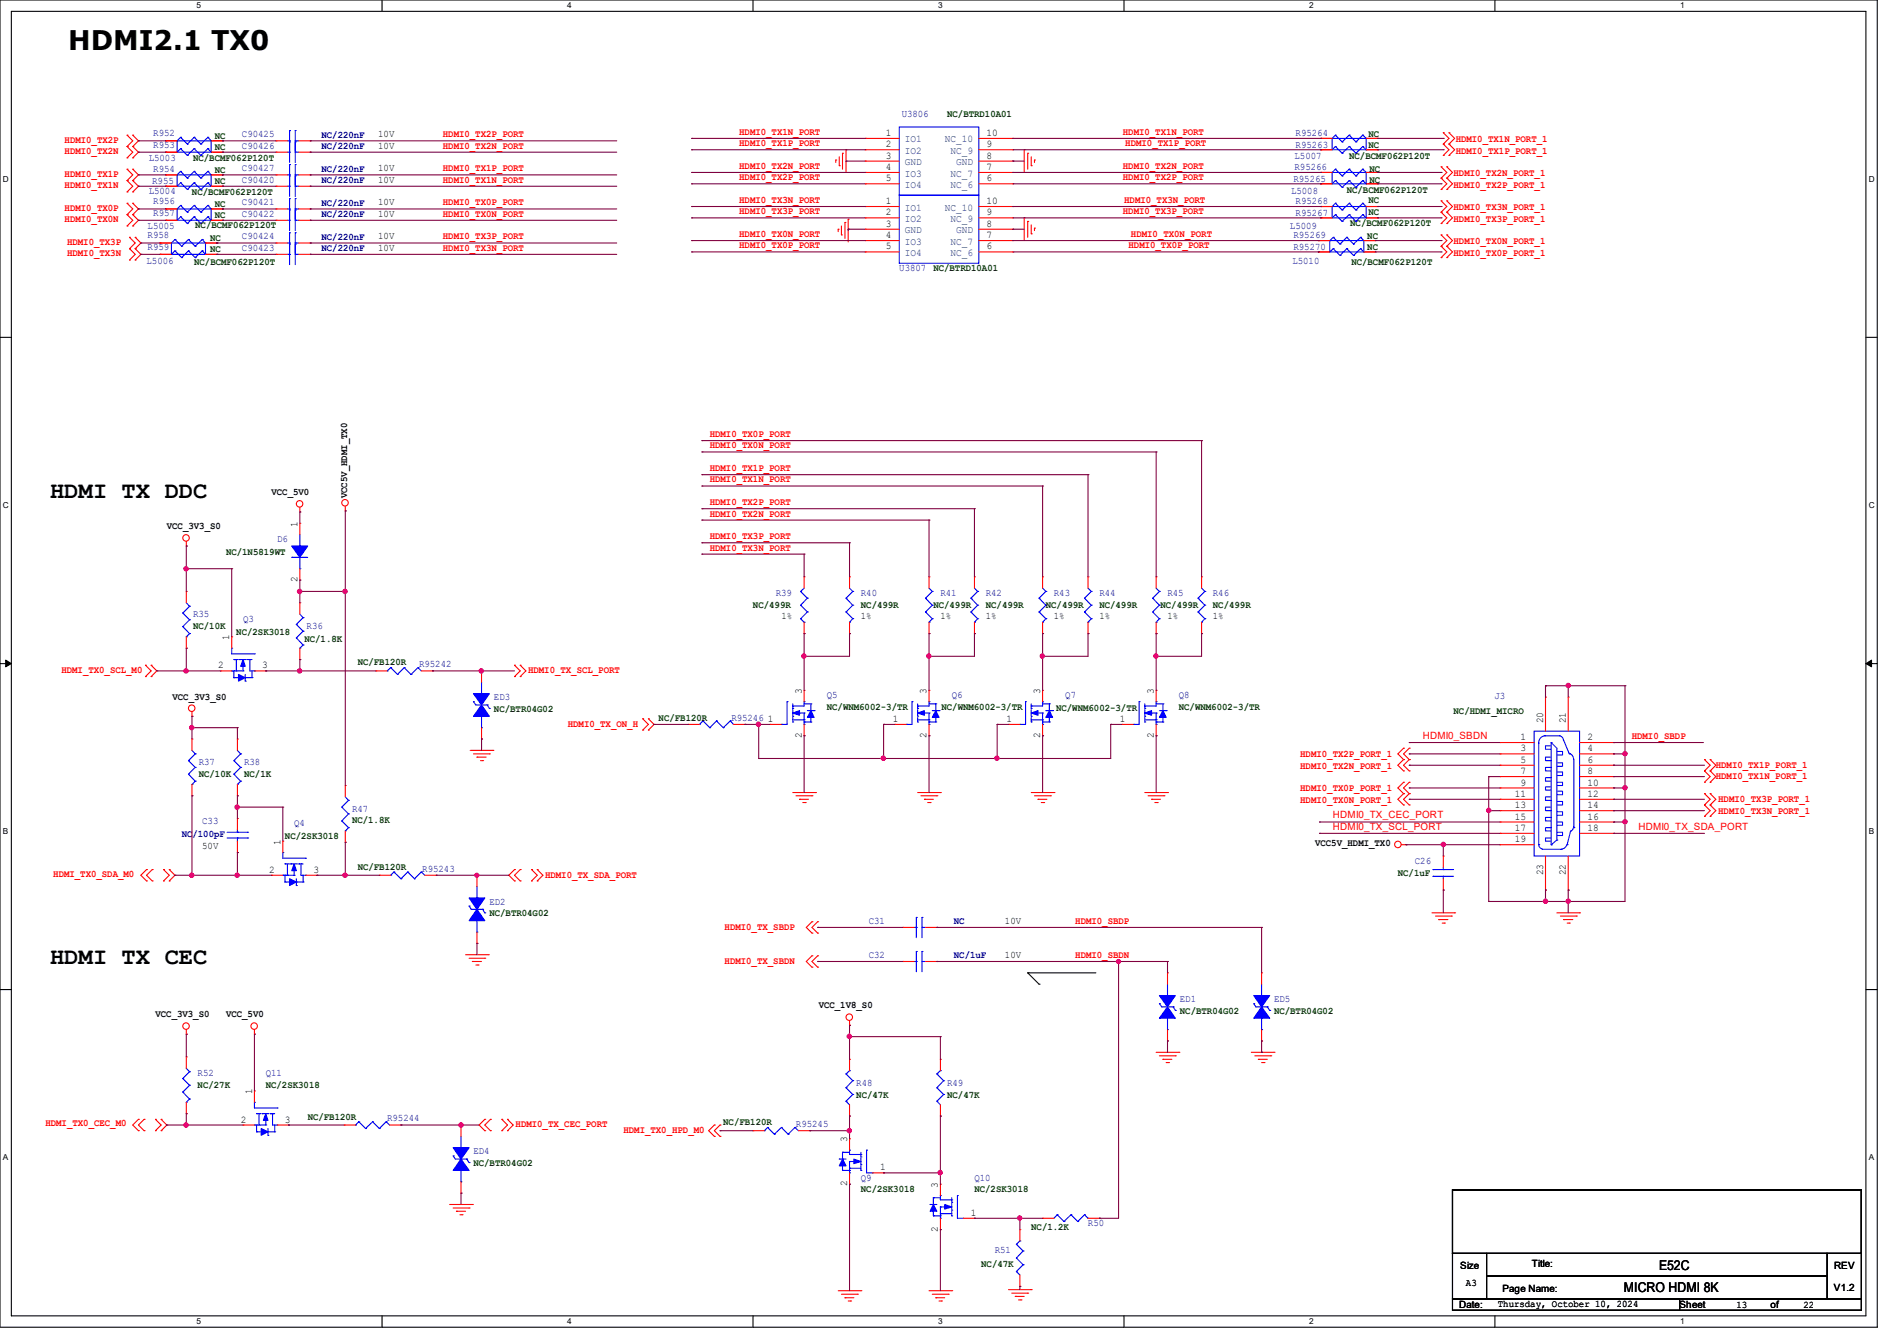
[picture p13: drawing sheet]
<svg xmlns="http://www.w3.org/2000/svg" width="297mm" height="210mm" viewBox="0 0 297 210" stroke-linecap="round" stroke-linejoin="round" font-family="sans-serif">
<defs><g id="words">
<text font-size="4.2" x="10.7" y="7.8">HDMI2.1 TX0</text>
<g font-size="3.7">
<text x="7.8" y="78">HDMI TX DDC</text>
<text x="7.8" y="150.9">HDMI TX CEC</text>
</g>
<g font-size="2.1">
<text x="254.3" y="202.3">MICRO HDMI 8K</text>
<text x="259.8" y="199">E52C</text>
</g>
<g font-size="1.6" fill="#f00">
<text x="10.1" y="22.4">HDMI0_TX2P</text>
<text x="69.3" y="21.5">HDMI0_TX2P_PORT</text>
<text x="69.3" y="23.3">HDMI0_TX2N_PORT</text>
<text x="115.7" y="21.1">HDMI0_TX1N_PORT</text>
<text x="115.7" y="22.9">HDMI0_TX1P_PORT</text>
<text x="175.8" y="21.1">HDMI0_TX1N_PORT</text>
<text x="176.2" y="22.9">HDMI0_TX1P_PORT</text>
<text x="227.9" y="22.3">HDMI0_TX1N_PORT_1</text>
<text x="10.1" y="24">HDMI0_TX2N</text>
<text x="10.1" y="27.8">HDMI0_TX1P</text>
<text x="10.1" y="29.4">HDMI0_TX1N</text>
<text x="69.3" y="26.8">HDMI0_TX1P_PORT</text>
<text x="69.3" y="28.6">HDMI0_TX1N_PORT</text>
<text x="115.7" y="28.2">HDMI0_TX2P_PORT</text>
<text x="115.7" y="26.5">HDMI0_TX2N_PORT</text>
<text x="175.8" y="28.2">HDMI0_TX2P_PORT</text>
<text x="175.8" y="26.5">HDMI0_TX2N_PORT</text>
<text x="227.6" y="27.6">HDMI0_TX2N_PORT_1</text>
<text x="227.6" y="29.4">HDMI0_TX2P_PORT_1</text>
<text x="227.9" y="24">HDMI0_TX1P_PORT_1</text>
<text x="10.1" y="33.1">HDMI0_TX0P</text>
<text x="10.1" y="34.7">HDMI0_TX0N</text>
<text x="69.3" y="34">HDMI0_TX0N_PORT</text>
<text x="69.3" y="32.2">HDMI0_TX0P_PORT</text>
<text x="115.7" y="33.6">HDMI0_TX3P_PORT</text>
<text x="115.7" y="31.8">HDMI0_TX3N_PORT</text>
<text x="175.8" y="33.6">HDMI0_TX3P_PORT</text>
<text x="176" y="31.8">HDMI0_TX3N_PORT</text>
<text x="227.6" y="32.9">HDMI0_TX3N_PORT_1</text>
<text x="227.6" y="34.7">HDMI0_TX3P_PORT_1</text>
<text x="10.5" y="38.4">HDMI0_TX3P</text>
<text x="10.5" y="40">HDMI0_TX3N</text>
<text x="69.3" y="37.5">HDMI0_TX3P_PORT</text>
<text x="69.3" y="39.3">HDMI0_TX3N_PORT</text>
<text x="115.7" y="38.9">HDMI0_TX0P_PORT</text>
<text x="115.7" y="37.1">HDMI0_TX0N_PORT</text>
<text x="176.7" y="38.9">HDMI0_TX0P_PORT</text>
<text x="177.1" y="37.1">HDMI0_TX0N_PORT</text>
<text x="227.6" y="38.3">HDMI0_TX0N_PORT_1</text>
<text x="227.6" y="40">HDMI0_TX0P_PORT_1</text>
<text x="111.1" y="68.5">HDMI0_TX0P_PORT</text>
<text x="111.1" y="70.2">HDMI0_TX0N_PORT</text>
<text x="111.1" y="73.8">HDMI0_TX1P_PORT</text>
<text x="111.1" y="75.6">HDMI0_TX1N_PORT</text>
<text x="111.1" y="79.1">HDMI0_TX2P_PORT</text>
<text x="111.1" y="80.9">HDMI0_TX2N_PORT</text>
<text x="111.1" y="84.5">HDMI0_TX3P_PORT</text>
<text x="111.1" y="86.2">HDMI0_TX3N_PORT</text>
<text x="9.6" y="105.4">HDMI_TX0_SCL_M0</text>
<text x="82.7" y="105.4">HDMI0_TX_SCL_PORT</text>
<text x="88.9" y="113.8">HDMI0_TX_ON_H</text>
<text x="203.6" y="118.6">HDMI0_TX2P_PORT_1</text>
<text x="222.8" y="115.7">HDMI0_SBDN</text>
<text x="255.5" y="115.7">HDMI0_SBDP</text>
<text x="203.6" y="120.4">HDMI0_TX2N_PORT_1</text>
<text x="203.6" y="123.9">HDMI0_TX0P_PORT_1</text>
<text x="203.6" y="125.7">HDMI0_TX0N_PORT_1</text>
<text x="268.6" y="122">HDMI0_TX1N_PORT_1</text>
<text x="268.6" y="120.2">HDMI0_TX1P_PORT_1</text>
<text x="269" y="125.6">HDMI0_TX3P_PORT_1</text>
<text x="208.7" y="128.2">HDMI0_TX_CEC_PORT</text>
<text x="208.7" y="130">HDMI0_TX_SCL_PORT</text>
<text x="256.5" y="130">HDMI0_TX_SDA_PORT</text>
<text x="269" y="127.5">HDMI0_TX3N_PORT_1</text>
<text x="8.3" y="137.3">HDMI_TX0_SDA_M0</text>
<text x="85.3" y="137.5">HDMI0_TX_SDA_PORT</text>
<text x="113.5" y="145.6">HDMI0_TX_SBDP</text>
<text x="168.4" y="144.7">HDMI0_SBDP</text>
<text x="113.5" y="151">HDMI0_TX_SBDN</text>
<text x="168.4" y="150">HDMI0_SBDN</text>
<text x="7.1" y="176.4">HDMI_TX0_CEC_M0</text>
<text x="80.7" y="176.6">HDMI0_TX_CEC_PORT</text>
<text x="97.6" y="177.5">HDMI_TX0_HPD_M0</text>
</g>
<g font-size="1.6" fill="#00007f">
<text x="24" y="23.1">R953</text>
<text x="24" y="21.3">R952</text>
<text x="37.9" y="21.5">C90425</text>
<text x="37.9" y="23.3">C90426</text>
<text x="50.3" y="21.5">NC/220nF</text>
<text x="50.3" y="23.3">NC/220nF</text>
<text x="141.2" y="18.3">U3806</text>
<text x="202.9" y="23.1">R95263</text>
<text x="202.9" y="21.3">R95264</text>
<text x="23.3" y="25.2">L5003</text>
<text x="23.8" y="28.8">R955</text>
<text x="24" y="27">R954</text>
<text x="37.9" y="28.6">C90420</text>
<text x="37.9" y="26.8">C90427</text>
<text x="50.3" y="28.7">NC/220nF</text>
<text x="50.3" y="26.9">NC/220nF</text>
<text x="202.5" y="28.4">R95265</text>
<text x="202.7" y="26.7">R95266</text>
<text x="202.7" y="24.9">L5007</text>
<text x="23.1" y="35.9">L5005</text>
<text x="23.3" y="30.4">L5004</text>
<text x="24" y="33.8">R957</text>
<text x="24" y="32">R956</text>
<text x="37.9" y="32.2">C90421</text>
<text x="37.9" y="34">C90422</text>
<text x="50.3" y="32.2">NC/220nF</text>
<text x="50.3" y="34">NC/220nF</text>
<text x="202" y="35.9">L5009</text>
<text x="202.1" y="30.4">L5008</text>
<text x="202.9" y="33.8">R95267</text>
<text x="202.9" y="32">R95268</text>
<text x="22.9" y="41.4">L5006</text>
<text x="23.1" y="37.3">R958</text>
<text x="23.1" y="39.1">R959</text>
<text x="37.9" y="37.5">C90424</text>
<text x="37.9" y="39.3">C90423</text>
<text x="50.3" y="37.5">NC/220nF</text>
<text x="50.3" y="39.3">NC/220nF</text>
<text x="202.3" y="41.4">L5010</text>
<text x="202.5" y="37.3">R95269</text>
<text x="202.5" y="39.1">R95270</text>
<text x="140.8" y="42.5">U3807</text>
<text x="43.4" y="85">D6</text>
<text x="121.5" y="93.3">R39</text>
<text x="134.8" y="93.3">R40</text>
<text x="147.2" y="93.3">R41</text>
<text x="154.3" y="93.3">R42</text>
<text x="165" y="93.3">R43</text>
<text x="172.1" y="93.3">R44</text>
<text x="182.8" y="93.3">R45</text>
<text x="189.9" y="93.3">R46</text>
<text x="30.2" y="96.7">R35</text>
<text x="38.1" y="97.4">Q3</text>
<text x="48" y="98.5">R36</text>
<text x="65.6" y="104.5">R95242</text>
<text x="77.3" y="109.7">ED3</text>
<text x="114.5" y="112.9">R95246</text>
<text x="129.5" y="109.3">Q5</text>
<text x="149" y="109.3">Q6</text>
<text x="166.8" y="109.3">Q7</text>
<text x="184.6" y="109.3">Q8</text>
<text x="234" y="109.5">J3</text>
<text x="31.1" y="119.8">R37</text>
<text x="38.2" y="119.8">R38</text>
<text x="28.4" y="131.1">NC/100pF</text>
<text x="31.7" y="129.1">C33</text>
<text x="46.1" y="129.4">Q4</text>
<text x="55.1" y="127.1">R47</text>
<text x="66.1" y="136.5">R95243</text>
<text x="221.5" y="135.3">C26</text>
<text x="76.6" y="141.7">ED2</text>
<text x="136" y="144.7">C31</text>
<text x="149.3" y="144.7">NC</text>
<text x="136" y="150">C32</text>
<text x="149.3" y="150.1">NC/1uF</text>
<text x="184.7" y="157">ED1</text>
<text x="199.5" y="157">ED5</text>
<text x="30.9" y="168.5">R52</text>
<text x="41.6" y="168.5">Q11</text>
<text x="134.1" y="170.1">R48</text>
<text x="148.3" y="170.1">R49</text>
<text x="60.6" y="175.6">R95244</text>
<text x="124.6" y="176.5">R95245</text>
<text x="74.1" y="180.8">ED4</text>
<text x="134.8" y="184.9">Q9</text>
<text x="152.6" y="184.9">Q10</text>
<text x="155.7" y="196.3">R51</text>
<text x="170.3" y="192">R50</text>
</g>
<g font-size="1.6" fill="#003f00">
<text x="33.6" y="23.5">NC</text>
<text x="33.6" y="21.7">NC</text>
<text x="148.3" y="18.3">NC/BTRD10A01</text>
<text x="214.2" y="23.2">NC</text>
<text x="214.2" y="21.4">NC</text>
<text x="30.2" y="25.3">NC/BCMF062P120T</text>
<text x="33.6" y="28.8">NC</text>
<text x="33.6" y="27.1">NC</text>
<text x="211.2" y="24.9">NC/BCMF062P120T</text>
<text x="214.4" y="28.7">NC</text>
<text x="214.4" y="26.9">NC</text>
<text x="30.1" y="30.6">NC/BCMF062P120T</text>
<text x="30.6" y="35.8">NC/BCMF062P120T</text>
<text x="33.6" y="34.2">NC</text>
<text x="33.6" y="32.4">NC</text>
<text x="210.9" y="30.3">NC/BCMF062P120T</text>
<text x="211.4" y="35.4">NC/BCMF062P120T</text>
<text x="214.2" y="33.6">NC</text>
<text x="214.2" y="31.8">NC</text>
<text x="30.4" y="41.4">NC/BCMF062P120T</text>
<text x="32.9" y="37.7">NC</text>
<text x="32.9" y="39.5">NC</text>
<text x="211.6" y="41.4">NC/BCMF062P120T</text>
<text x="214.1" y="37.4">NC</text>
<text x="214.1" y="39.2">NC</text>
<text x="146.1" y="42.5">NC/BTRD10A01</text>
<text x="35.4" y="87">NC/1N5819WT</text>
<text x="117.9" y="95.2">NC/499R</text>
<text x="134.8" y="95.2">NC/499R</text>
<text x="146.1" y="95.2">NC/499R</text>
<text x="154.3" y="95.2">NC/499R</text>
<text x="163.7" y="95.2">NC/499R</text>
<text x="172.1" y="95.2">NC/499R</text>
<text x="181.7" y="95.2">NC/499R</text>
<text x="189.9" y="95.2">NC/499R</text>
<text x="30.2" y="98.5">NC/10K</text>
<text x="37" y="99.4">NC/2SK3018</text>
<text x="47.7" y="100.5">NC/1.8K</text>
<text x="56" y="104.2">NC/FB120R</text>
<text x="77.3" y="111.5">NC/BTR04G02</text>
<text x="103.1" y="112.9">NC/FB120R</text>
<text x="129.5" y="111.2">NC/WNM6002-3/TR</text>
<text x="147.4" y="111.2">NC/WNM6002-3/TR</text>
<text x="165.4" y="111.3">NC/WNM6002-3/TR</text>
<text x="184.6" y="111.2">NC/WNM6002-3/TR</text>
<text x="227.6" y="111.8">NC/HDMI_MICRO</text>
<text x="31.1" y="121.6">NC/10K</text>
<text x="38.2" y="121.6">NC/1K</text>
<text x="44.6" y="131.4">NC/2SK3018</text>
<text x="55.1" y="128.9">NC/1.8K</text>
<text x="56" y="136.2">NC/FB120R</text>
<text x="218.9" y="137.1">NC/1uF</text>
<text x="76.6" y="143.5">NC/BTR04G02</text>
<text x="184.7" y="158.8">NC/BTR04G02</text>
<text x="199.5" y="158.8">NC/BTR04G02</text>
<text x="30.9" y="170.3">NC/27K</text>
<text x="41.6" y="170.3">NC/2SK3018</text>
<text x="134.1" y="172">NC/47K</text>
<text x="148.3" y="172">NC/47K</text>
<text x="48.2" y="175.3">NC/FB120R</text>
<text x="113.2" y="176.2">NC/FB120R</text>
<text x="74.1" y="182.6">NC/BTR04G02</text>
<text x="134.8" y="186.7">NC/2SK3018</text>
<text x="152.6" y="186.7">NC/2SK3018</text>
<text x="161.5" y="192.6">NC/1.2K</text>
<text x="153.6" y="198.5">NC/47K</text>
</g>
<g font-size="1.6">
<text x="59.2" y="21.5">10V</text>
<text x="59.2" y="23.3">10V</text>
<text x="138.7" y="21.3">1</text>
<text x="138.7" y="23.1">2</text>
<text x="154.5" y="21.3">10</text>
<text x="154.5" y="23.1">9</text>
<text x="59.2" y="28.6">10V</text>
<text x="59.2" y="26.8">10V</text>
<text x="138.7" y="26.6">4</text>
<text x="138.7" y="28.4">5</text>
<text x="138.7" y="24.9">3</text>
<text x="154.5" y="26.6">7</text>
<text x="154.5" y="28.4">6</text>
<text x="154.5" y="24.9">8</text>
<text x="59.2" y="32.2">10V</text>
<text x="59.2" y="34">10V</text>
<text x="138.7" y="32">1</text>
<text x="138.7" y="33.7">2</text>
<text x="138.7" y="35.5">3</text>
<text x="154.5" y="32">10</text>
<text x="154.5" y="33.7">9</text>
<text x="154.5" y="35.5">8</text>
<text x="59.2" y="37.5">10V</text>
<text x="59.2" y="39.3">10V</text>
<text x="138.7" y="37.3">4</text>
<text x="138.7" y="39.1">5</text>
<text x="154.5" y="37.3">7</text>
<text x="154.5" y="39.1">6</text>
<text x="42.5" y="77.6">VCC_5V0</text>
<text x="26.1" y="82.9">VCC_3V3_S0</text>
<text x="46.6" y="82.5" transform="rotate(-90 46.6 82.5)">1</text>
<text x="54.4" y="78.1" transform="rotate(-90 54.4 78.1)">VCC5V_HDMI_TX0</text>
<text x="46.6" y="91.2" transform="rotate(-90 46.6 91.2)">2</text>
<text x="35.9" y="100.3" transform="rotate(-90 35.9 100.3)">1</text>
<text x="122.3" y="96.9">1%</text>
<text x="134.8" y="96.9">1%</text>
<text x="147.2" y="96.9">1%</text>
<text x="154.3" y="96.9">1%</text>
<text x="165" y="96.9">1%</text>
<text x="172.1" y="96.9">1%</text>
<text x="182.8" y="96.9">1%</text>
<text x="189.9" y="96.9">1%</text>
<text x="34.2" y="104.7">2</text>
<text x="41.1" y="104.7">3</text>
<text x="27" y="109.6">VCC_3V3_S0</text>
<text x="120.2" y="113.1">1</text>
<text x="125.5" y="108.7" transform="rotate(-90 125.5 108.7)">3</text>
<text x="139.8" y="113.1">1</text>
<text x="145.1" y="108.7" transform="rotate(-90 145.1 108.7)">3</text>
<text x="157.6" y="113.1">1</text>
<text x="162.9" y="108.7" transform="rotate(-90 162.9 108.7)">3</text>
<text x="175.3" y="113.1">1</text>
<text x="180.6" y="108.7" transform="rotate(-90 180.6 108.7)">3</text>
<text x="241.6" y="113.3" transform="rotate(-90 241.6 113.3)">20</text>
<text x="245.2" y="113.3" transform="rotate(-90 245.2 113.3)">21</text>
<text x="125.5" y="115.6" transform="rotate(-90 125.5 115.6)">2</text>
<text x="145.1" y="115.6" transform="rotate(-90 145.1 115.6)">2</text>
<text x="162.9" y="115.6" transform="rotate(-90 162.9 115.6)">2</text>
<text x="180.6" y="115.6" transform="rotate(-90 180.6 115.6)">2</text>
<text x="238.1" y="115.9">1</text>
<text x="238.1" y="117.7">3</text>
<text x="238.1" y="119.5">5</text>
<text x="248.5" y="115.9">2</text>
<text x="248.5" y="117.7">4</text>
<text x="248.5" y="119.5">6</text>
<text x="237.2" y="124.8">11</text>
<text x="238.1" y="121.2">7</text>
<text x="238.1" y="123">9</text>
<text x="248.5" y="121.2">8</text>
<text x="248.5" y="123">10</text>
<text x="248.5" y="124.8">12</text>
<text x="237.2" y="126.6">13</text>
<text x="237.2" y="128.4">15</text>
<text x="237.2" y="130.1">17</text>
<text x="237.2" y="131.9">19</text>
<text x="248.5" y="126.6">14</text>
<text x="248.5" y="128.4">16</text>
<text x="248.5" y="130.1">18</text>
<text x="31.7" y="133">50V</text>
<text x="42.2" y="136.7">2</text>
<text x="43.9" y="132.3" transform="rotate(-90 43.9 132.3)">1</text>
<text x="49.1" y="136.7">3</text>
<text x="205.9" y="132.5">VCC5V_HDMI_TX0</text>
<text x="241.6" y="137.1" transform="rotate(-90 241.6 137.1)">23</text>
<text x="245.2" y="137.1" transform="rotate(-90 245.2 137.1)">22</text>
<text x="157.3" y="144.7">10V</text>
<text x="157.3" y="150">10V</text>
<text x="24.3" y="159.3">VCC_3V3_S0</text>
<text x="35.4" y="159.3">VCC_5V0</text>
<text x="128.2" y="157.9">VCC_1V8_S0</text>
<text x="39.5" y="171.4" transform="rotate(-90 39.5 171.4)">1</text>
<text x="37.7" y="175.8">2</text>
<text x="44.6" y="175.8">3</text>
<text x="132.6" y="178.9" transform="rotate(-90 132.6 178.9)">3</text>
<text x="132.6" y="185.8" transform="rotate(-90 132.6 185.8)">2</text>
<text x="137.8" y="183.3">1</text>
<text x="146.9" y="186" transform="rotate(-90 146.9 186)">3</text>
<text x="152" y="190.4">1</text>
<text x="146.9" y="192.9" transform="rotate(-90 146.9 192.9)">2</text>
<text x="228.6" y="198.8">Size</text>
<text x="229.5" y="201.4">A3</text>
<text x="235.2" y="202.3">Page Name:</text>
<text x="239.9" y="198.5">Title:</text>
<text x="287.1" y="202.2">V1.2</text>
<text x="287.2" y="198.8">REV</text>
<text x="228.5" y="204.8">Date:</text>
<text x="234.5" y="204.6">Thursday, October 10, 2024</text>
<text x="263" y="204.8">Sheet</text>
<text x="271.9" y="204.8">13</text>
<text x="277.2" y="204.8">of</text>
<text x="282.4" y="204.8">22</text>
</g>
<g font-size="1.6" fill="#003f7f">
<text x="141.7" y="22.3">IO1</text>
<text x="147.9" y="22.3">NC_10</text>
<text x="141.7" y="24.1">IO2</text>
<text x="141.7" y="27.6">IO3</text>
<text x="141.7" y="29.4">IO4</text>
<text x="141.7" y="25.9">GND</text>
<text x="148.8" y="24.1">NC_9</text>
<text x="148.8" y="27.6">NC_7</text>
<text x="148.8" y="29.4">NC_6</text>
<text x="149.7" y="25.9">GND</text>
<text x="141.7" y="33">IO1</text>
<text x="141.7" y="34.8">IO2</text>
<text x="147.9" y="33">NC_10</text>
<text x="148.8" y="34.8">NC_9</text>
<text x="141.7" y="38.3">IO3</text>
<text x="141.7" y="40.1">IO4</text>
<text x="141.7" y="36.5">GND</text>
<text x="148.8" y="38.3">NC_7</text>
<text x="148.8" y="40.1">NC_6</text>
<text x="149.7" y="36.5">GND</text>
</g>
<g font-size="1.3">
<text x="30.8" y="1.3">5</text>
<text x="88.8" y="1.3">4</text>
<text x="146.9" y="1.3">3</text>
<text x="205" y="1.3">2</text>
<text x="263.1" y="1.3">1</text>
<text x=".5" y="28.4">D</text>
<text x="292.6" y="28.4">D</text>
<text x=".5" y="79.5">C</text>
<text x="292.6" y="79.5">C</text>
<text x=".5" y="130.6">B</text>
<text x="292.6" y="130.6">B</text>
<text x=".5" y="181.7">A</text>
<text x="292.6" y="181.7">A</text>
<text x="30.8" y="207.4">5</text>
<text x="88.8" y="207.4">4</text>
<text x="146.9" y="207.4">3</text>
<text x="205" y="207.4">2</text>
<text x="263.1" y="207.4">1</text>
</g>
</g></defs>
<path d="M0 0h293.9v207.9h-293.9zM1.8 1.8h290.3v204.3h-290.3z" fill="none" stroke="#000" stroke-width=".17"/>
<g fill="#fff">
<path d="M30.8 .2h.7v1.4h-.7z"/>
<path d="M30.8 206.2h.7v1.4h-.7z"/>
</g>
<path d="M59.8 0v1.8M59.8 206.1v1.8" fill="none" stroke="#000" stroke-width=".17"/>
<g fill="#fff">
<path d="M88.8 .2h.7v1.4h-.7z"/>
<path d="M88.8 206.2h.7v1.4h-.7z"/>
</g>
<path d="M117.9 0v1.8M117.9 206.1v1.8" fill="none" stroke="#000" stroke-width=".17"/>
<g fill="#fff">
<path d="M146.9 .2h.7v1.4h-.7z"/>
<path d="M146.9 206.2h.7v1.4h-.7z"/>
</g>
<path d="M176 0v1.8M176 206.1v1.8" fill="none" stroke="#000" stroke-width=".17"/>
<g fill="#fff">
<path d="M205 .2h.7v1.4h-.7z"/>
<path d="M205 206.2h.7v1.4h-.7z"/>
</g>
<path d="M234.1 0v1.8M234.1 206.1v1.8" fill="none" stroke="#000" stroke-width=".17"/>
<g fill="#fff">
<path d="M263.1 .2h.6v1.4h-.6z"/>
<path d="M263.1 206.2h.6v1.4h-.6z"/>
<path d="M.5 27.3h.9v1.4h-.9z"/>
<path d="M292.6 27.3h.9v1.4h-.9z"/>
<path d="M.5 78.4h.9v1.4h-.9z"/>
<path d="M292.6 78.4h.9v1.4h-.9z"/>
</g>
<path d="M0 52.8h1.8M292.1 52.8h1.8" fill="none" stroke="#000" stroke-width=".17"/>
<g fill="#fff">
<path d="M.5 129.5h.8v1.4h-.8z"/>
<path d="M292.6 129.5h.8v1.4h-.8z"/>
</g>
<path d="M0 103.9h1.8M292.1 103.9h1.8" fill="none" stroke="#000" stroke-width=".17"/>
<path d="M.9 103.4l.9 .5-.9 .5zM292.1 103.9l.9-.5v1z" fill="#000" stroke="#000" stroke-width=".16"/>
<g fill="#fff">
<path d="M.5 180.5h.8v1.4h-.8z"/>
<path d="M292.6 180.5h.8v1.4h-.8z"/>
</g>
<g fill="none" stroke="#000" stroke-width=".17">
<path d="M0 155h1.8M160.9 152.4h.1M160.9 152.4h10.7M160.9 152.4l1.8 1.7M162.7 154.1h.1M292.1 155h1.8M227.4 186.4h64v9.9h-64zM227.4 196.3h5.3v7.1h-5.3zM232.7 196.3h53.4v3.6h-53.4zM232.7 199.9h53.4v3.5h-53.4zM286.1 196.3h5.3v7.1h-5.3zM227.4 203.4h35.6v1.8h-35.6z"/>
<path d="M263 203.4h28.4v1.8h-28.4z"/>
</g>
<g fill="none" stroke="#f00" stroke-width=".17">
<path d="M19.9 22.9h.1M19.9 21.2h.1M19.9 24.7h.1M19.9 28.3h.1M19.9 26.5h.1M19.9 30.1h.1M19.9 33.6h.1M19.9 31.8h.1M19.9 35.4h.1M19.9 21.2l.9 .9-.9 .8M19.9 22.9l.9 .9-.9 .9M19.9 26.5l.9 .9-.9 .9"/>
<path d="M19.9 28.3l.9 .9-.9 .9M19.9 31.8l.9 .9-.9 .9M19.9 33.6l.9 .9-.9 .9M20.3 38.9h.1M20.3 37.2h.1M20.3 37.2l.9 .9-.9 .8M20.3 38.9l.9 .9-.9 .9M20.8 21.2h.1M20.8 22.9h.1M20.8 24.7h.1M20.8 26.5h.1M20.8 28.3h.1"/>
<path d="M20.8 30.1h.1M20.8 31.8h.1M20.8 33.6h.1M20.8 35.4h.1M20.8 21.2l.9 .9-.9 .8M20.8 22.9l.9 .9-.9 .9M20.8 26.5l.9 .9-.9 .9M20.8 28.3l.9 .9-.9 .9M20.8 31.8l.9 .9-.9 .9M20.8 33.6l.9 .9-.9 .9M21.2 37.2h.1M21.2 38.9h.1"/>
<path d="M21.2 37.2l.9 .9-.9 .8M21.2 38.9l.9 .9-.9 .9M25.1 38.1h.1M25.1 39.8h.1M25.1 38.1h1.7M25.1 39.8h1.7M26 34.5h.1M26 32.7h.1M26 22.1h.1M26 23.8h.1M26 27.4h.1M26 29.2h.1"/>
<path d="M26 34.5h1.7M26 32.7h1.7M26 22.1h1.7M26 29.2h1.7M26 23.8h1.7M26 27.4h1.7M32.2 38.1h1.8M32.2 39.8h1.8M33.1 34.5h1.7M33.1 32.7h1.7M33.1 22.1h1.7M33.1 29.2h1.7"/>
<path d="M33.1 23.8h1.7M33.1 27.4h1.7M34 38.1h.1M34 39.8h.1M34.8 34.5h.1M34.8 32.7h.1M34.8 23.8h.1M34.8 22.1h.1M34.8 29.2h.1M34.8 27.4h.1M43.2 38.1h.1M43.2 22.1h.1"/>
<path d="M43.2 29.2h.1M43.2 32.7h.1M43.2 23.8h.1M43.2 34.5h.1M43.2 27.4h.1M43.2 39.8h.1M43.2 34.5h1.8M43.2 32.7h1.8M43.2 38.1h1.8M43.2 22.1h1.8M43.2 39.8h1.8M43.2 29.2h1.8"/>
<path d="M43.2 23.8h1.8M43.2 27.4h1.8M46.8 34.5h1.8M46.8 32.7h1.8M46.8 38.1h1.8M46.8 22.1h1.8M46.8 39.8h1.8M46.8 29.2h1.8M46.8 23.8h1.8M46.8 27.4h1.8M48.6 38.1h.1M48.6 22.1h.1"/>
<path d="M48.6 29.2h.1M48.6 32.7h.1M48.6 23.8h.1M48.6 34.5h.1M48.6 27.4h.1M48.6 39.8h.1M130.9 25.1h.1M130.9 25.1v.3M131.2 35.9h.1M131.2 35.9v.4M131.4 26h.1M131.4 24.6v1.4"/>
<path d="M131.7 36.8h.1M131.7 35.4v1.4M131.9 24h.1M131.9 24v2.5M132.3 34.8h.1M132.3 34.8v2.5M132.5 23.5h.1M132.5 23.5v3.5M132.8 34.3h.1M132.8 34.3v3.6M135.5 21.7h.1M135.5 23.5h.1"/>
<path d="M135.5 27h.1M135.5 28.8h.1M135.5 25.2h.1M135.5 32.3h.1M135.5 34.1h.1M135.5 37.7h.1M135.5 39.5h.1M135.5 35.9h.1M135.5 27h5.3M135.5 28.8h5.3M135.5 32.3h5.3M135.5 34.1h5.3"/>
<path d="M135.5 23.5h5.3M135.5 37.7h5.3M135.5 39.5h5.3M135.5 21.7h5.3M135.5 25.2h5.3M135.5 35.9h5.3M153.2 27h5.4M153.2 28.8h5.4M153.2 32.3h5.4M153.2 34.1h5.4M153.2 23.5h5.4M153.2 37.7h5.4"/>
<path d="M153.2 39.5h5.4M153.2 21.7h5.4M153.2 25.2h5.4M153.2 35.9h5.4M158.6 21.7h.1M158.6 23.5h.1M158.6 27h.1M158.6 28.8h.1M158.6 25.2h.1M158.6 32.3h.1M158.6 34.1h.1M158.6 37.7h.1"/>
<path d="M158.6 39.5h.1M158.6 35.9h.1M160.4 23.5h.1M160.4 34.1h.1M160.4 23.5v3.5M160.4 34.1v3.6M160.9 24h.1M160.9 34.7h.1M160.9 24v2.5M160.9 34.7v2.5M161.5 26h.1M161.5 36.6h.1"/>
<path d="M161.5 24.6v1.4M161.5 35.2v1.4M162 25.1h.1M162 35.7h.1M162 25.1v.3M162 35.7v.4M206.4 37.7h.1M206.4 39.5h.1M206.4 37.7h1.8M206.4 39.5h1.8M206.8 27h.1M206.8 28.8h.1"/>
<path d="M206.8 32.3h.1M206.8 34.1h.1M206.8 23.5h.1M206.8 21.7h.1M206.8 27h1.8M206.8 28.8h1.8M206.8 32.3h1.8M206.8 34.1h1.8M206.8 23.5h1.8M206.8 21.7h1.8M213.5 37.7h1.8M213.5 39.5h1.8"/>
<path d="M213.9 27h1.8M213.9 28.8h1.8M213.9 32.3h1.8M213.9 34.1h1.8M213.9 23.5h1.8M213.9 21.7h1.8M215.3 39.5h.1M215.3 37.7h.1M215.7 28.8h.1M215.7 27h.1M215.7 34.1h.1M215.7 32.3h.1"/>
<path d="M215.7 23.5h.1M215.7 21.7h.1M225.6 27.9h.1M225.6 26.1h.1M225.6 29.7h.1M225.6 33.2h.1M225.6 31.5h.1M225.6 35h.1M225.6 38.6h.1M225.6 36.8h.1M225.6 26.1l.9 .9-.9 .9M225.6 27.9l.9 .9-.9 .9"/>
<path d="M225.6 31.5l.9 .8-.9 .9M225.6 33.2l.9 .9-.9 .9M225.6 36.8l.9 .9-.9 .9M225.6 38.6l.9 .9-.9 .8M226 22.6h.1M226 20.8h.1M226 24.3h.1M226 20.8l.9 .9-.9 .9M226 22.6l.9 .9-.9 .8M226.5 27.9h.1M226.5 26.1h.1M226.5 29.7h.1"/>
<path d="M226.5 33.2h.1M226.5 31.5h.1M226.5 35h.1M226.5 38.6h.1M226.5 36.8h.1M226.5 26.1l.9 .9-.9 .9M226.5 27.9l.9 .9-.9 .9M226.5 31.5l.9 .8-.9 .9M226.5 33.2l.9 .9-.9 .9M226.5 36.8l.9 .9-.9 .9M226.5 38.6l.9 .9-.9 .8M226.9 22.6h.1"/>
<path d="M226.9 20.8h.1M226.9 24.3h.1M226.9 20.8l.9 .9-.9 .9M226.9 22.6l.9 .9-.9 .8M20.3 40.7h.1M21.2 40.7h.1M225.6 40.3h.1M226.5 40.3h.1M46.9 79.5v.7M54.1 79.3v.7M29.2 85.5h.1M29.2 92.6h.1"/>
<path d="M29.2 84.8v.7M29.2 92.6v1.8M29.2 99.7v1.8M36.3 99.7h.1M36.3 99.7v1.8M46.9 80.2h.1M46.9 82h.1M46.9 90.8h.1M46.9 94.4h.1M46.9 82v1.7M46.9 89.1v1.7M46.9 94.4v1.8"/>
<path d="M54.1 80h.1M125.9 90.3h.1M125.9 99.2h.1M125.9 90.3v1.8M125.9 97.5v1.7M133 90.3h.1M133 99.2h.1M133 90.3v1.8M133 97.5v1.7M145.5 90.3h.1M145.5 99.2h.1M145.5 90.3v1.8"/>
<path d="M145.5 97.5v1.7M152.6 90.3h.1M152.6 99.2h.1M152.6 90.3v1.8M152.6 97.5v1.7M163.2 90.3h.1M163.2 99.2h.1M163.2 90.3v1.8M163.2 97.5v1.7M170.3 90.3h.1M170.3 99.2h.1M170.3 90.3v1.8"/>
<path d="M170.3 97.5v1.7M181 90.3h.1M181 99.2h.1M181 90.3v1.8M181 97.5v1.7M188.1 90.3h.1M188.1 99.2h.1M188.1 90.3v1.8M188.1 97.5v1.7M22.8 106h.1M22.8 104.2h.1M22.8 104.2l.9 .9-.9 .9"/>
<path d="M23.7 104.2h.1M23.7 106h.1M23.7 104.2l.9 .9-.9 .9M29.2 101.5h.1M30.1 112.2h.1M30.1 115.7h.1M30.1 111.5v.7M30.1 115.7v1.8M34.5 105.1h.1M34.5 105.1h1.8M37.2 115.7h.1M37.2 115.7v1.8"/>
<path d="M39.8 105.1h1.8M41.6 105.1h.1M46.9 103.3h.1M46.9 101.5v1.8M58.8 105.1h.1M58.8 105.1h1.8M66 105.1h1.7M67.7 105.1h.1M73.6 117.5h3.6M74.1 118.1h2.5M74.7 118.6h.1M74.7 118.6h1.4"/>
<path d="M75.2 119.1h.4M75.4 105.1h.1M75.4 115.7h.1M75.4 105.1v1.7M75.4 114v1.7M75.6 119.1h.1M76.6 118.1h.1M77.2 117.5h.1M80.6 106h.1M80.6 104.2h.1M80.6 104.2l.8 .9-.8 .9M81.4 106h.1"/>
<path d="M81.4 104.2h.1M81.4 104.2l.9 .9-.9 .9M100.6 114.3h.1M100.6 112.6h.1M100.6 112.6l.9 .9-.9 .8M101.5 112.6h.1M101.5 114.3h.1M101.5 112.6l.9 .9-.9 .8M107.7 113.5h.1M107.7 113.5h1.8M114.9 113.5h1.7M116.6 113.5h.1"/>
<path d="M120.6 113.5h.1M120.6 113.5h1.7M125.9 108.1h.1M125.9 115.2h.1M125.9 108.1v1.8M125.9 113.5v1.7M140.1 113.5h.1M140.1 113.5h1.8M145.5 108.1h.1M145.5 115.2h.1M145.5 108.1v1.8M145.5 113.5v1.7"/>
<path d="M157.9 113.5h.1M157.9 113.5h1.8M163.2 108.1h.1M163.2 115.2h.1M163.2 108.1v1.8M163.2 113.5v1.7M175.7 113.5h.1M175.7 113.5h1.8M181 108.1h.1M181 115.2h.1M181 108.1v1.8M181 113.5v1.7"/>
<path d="M219.8 119h.1M219.8 117.2h.1M219.8 117.2l-.9 .9 .9 .9M219.8 119l-.9 .8 .9 .9M220.6 119h.1M220.6 117.2h.1M220.6 117.2l-.8 .9 .8 .9M220.6 119l-.8 .8 .8 .9M234.9 116.3h.1M234.9 118.1h.1M234.9 119.8h.1M234.9 118.1h5.3"/>
<path d="M234.9 116.3h5.3M234.9 119.8h5.3M242 109.2h.1M242 109.2v5.3M245.5 109.2h.1M245.5 109.2v5.3M247.3 118.1h5.3M247.3 116.3h5.3M247.3 119.8h5.3M252.6 116.3h.1M252.6 118.1h.1M252.6 119.8h.1"/>
<path d="M266.9 119h.1M266.9 119l.9 .8-.9 .9M267.8 119h.1M267.8 119l.8 .8-.8 .9M22.9 138h.1M22.9 136.2h.1M22.9 136.2l-.8 .9 .8 .9M23.8 138h.1M23.8 136.2h.1M23.8 136.2l-.9 .9 .9 .9M25.6 138h.1M25.6 136.2h.1"/>
<path d="M25.6 136.2l.9 .9-.9 .9M26.5 136.2h.1M26.5 138h.1M26.5 136.2l.9 .9-.9 .9M30.1 124.6h.1M30.1 122.9v1.7M37.2 124.6h.1M37.2 128.2h.1M37.2 133.5h.1M37.2 122.9v1.7M37.2 128.2v1.8M37.2 131.7v1.8"/>
<path d="M42.5 137.1h.1M42.5 137.1h1.8M44.3 131.7h.1M44.3 131.7v1.8M47.8 137.1h1.8M49.6 137.1h.1M54.1 123h.1M54.1 131.9h.1M54.1 123v1.8M54.1 130.1v1.8M59.4 137.1h.1M59.4 137.1h1.8"/>
<path d="M66.5 137.1h1.8M68.3 137.1h.1M74.7 137.1h.1M74.7 137.1v1.8M80.6 136.2h.1M80.6 138h.1M80.6 136.2l-.9 .9 .9 .9M81.4 138h.1M81.4 136.2h.1M81.4 136.2l-.8 .9 .8 .9M83.2 138h.1M83.2 136.2h.1"/>
<path d="M83.2 136.2l.9 .9-.9 .9M84.1 138h.1M84.1 136.2h.1M84.1 136.2l.9 .9-.9 .9M124.1 124.1h3.6M124.6 124.6h2.5M125.2 125.2h.1M125.2 125.2h1.4M125.7 125.7h.4M126.1 125.7h.1M127.1 124.6h.1M127.7 124.1h.1"/>
<path d="M143.7 124.1h3.5M144.2 124.6h2.5M144.7 125.2h.1M144.7 125.2h1.4M145.2 125.7h.4M145.6 125.7h.1M146.7 124.6h.1M147.2 124.1h.1M161.5 124.1h3.5M162 124.6h2.5M162.5 125.2h.1M162.5 125.2h1.4"/>
<path d="M163 125.7h.4M163.4 125.7h.1M164.5 124.6h.1M165 124.1h.1M179.2 124.1h3.6M179.7 124.6h2.5M180.3 125.2h.1M180.3 125.2h1.4M180.8 125.7h.4M181.2 125.7h.1M182.2 124.6h.1M182.8 124.1h.1"/>
<path d="M219.4 132.3h.7M219.8 120.7h.1M219.8 124.3h.1M219.8 122.5h.1M219.8 126.1h.1M219.8 122.5l-.9 .9 .9 .9M219.8 124.3l-.9 .9 .9 .9M220.1 132.3h.1M220.6 120.7h.1M220.6 124.3h.1M220.6 122.5h.1M220.6 126.1h.1"/>
<path d="M220.6 122.5l-.8 .9 .8 .9M220.6 124.3l-.8 .9 .8 .9M226 134.1h.1M226 139.4h.1M226 134.1v1.7M226 137.6v1.8M234.9 121.6h.1M234.9 123.4h.1M234.9 125.2h.1M234.9 127h.1M234.9 128.7h.1M234.9 130.5h.1"/>
<path d="M234.9 132.3h.1M234.9 125.2h5.3M234.9 132.3h5.3M234.9 121.6h5.3M234.9 123.4h5.3M234.9 127h5.3M234.9 128.7h5.3M234.9 130.5h5.3M242 139.4h.1M242 134.1v5.3M245.5 139.4h.1M245.5 134.1v5.3"/>
<path d="M247.3 125.2h5.3M247.3 121.6h5.3M247.3 123.4h5.3M247.3 127h5.3M247.3 128.7h5.3M247.3 130.5h5.3M252.6 121.6h.1M252.6 123.4h.1M252.6 125.2h.1M252.6 127h.1M252.6 128.7h.1M252.6 130.5h.1"/>
<path d="M266.9 120.7h.1M266.9 122.5h.1M266.9 126.1h.1M266.9 127.8h.1M266.9 124.3h.1M266.9 120.7l.9 .9-.9 .9M266.9 126.1l.9 .9-.9 .8M266.9 124.3l.9 .9-.9 .9M267.8 120.7h.1M267.8 122.5h.1M267.8 126.1h.1M267.8 127.8h.1"/>
<path d="M267.8 124.3h.1M267.8 120.7l.8 .9-.8 .9M267.8 126.1l.8 .9-.8 .8M267.8 124.3l.8 .9-.8 .9M72.9 149.5h3.6M73.4 150.1h2.5M74 150.6h.1M74 150.6h1.4M74.5 151.1h.3M74.7 147.7h.1M74.7 146v1.7M74.8 151.1h.1"/>
<path d="M75.9 150.1h.1M76.5 149.5h.1M127.1 146.1h.1M127.1 144.4h.1M127.1 151.5h.1M127.1 149.7h.1M127.1 144.4l-.9 .8 .9 .9M127.1 149.7l-.9 .9 .9 .9M128 146.1h.1M128 144.4h.1M128 151.5h.1M128 149.7h.1"/>
<path d="M128 144.4l-.9 .8 .9 .9M128 149.7l-.9 .9 .9 .9M133 159.9v.7M141.4 145.2h.1M141.4 150.6h.1M141.4 150.6h1.7M141.4 145.2h1.7M144.9 150.6h1.8M144.9 145.2h1.8M146.7 145.2h.1M146.7 150.6h.1M182.8 152.4h.1"/>
<path d="M182.8 152.4v1.7M197.5 152.4h.1M197.5 152.4v1.7M224.2 143h3.6M224.7 143.5h2.5M225.3 144h.1M225.3 144h1.4M225.8 144.6h.3M226.1 144.6h.1M227.2 143.5h.1M227.8 143h.1M243.8 143h3.5"/>
<path d="M244.3 143.5h2.5M244.8 144h.1M244.8 144h1.5M245.4 144.6h.3M245.7 144.6h.1M246.8 143.5h.1M247.3 143h.1M21.7 177.1h.1M21.7 175.3h.1M21.7 175.3l-.9 .9 .9 .9M22.6 177.1h.1M22.6 175.3h.1"/>
<path d="M22.6 175.3l-.9 .9 .9 .9M24.3 177.1h.1M24.3 175.3h.1M24.3 175.3l.9 .9-.9 .9M25.2 175.3h.1M25.2 177.1h.1M25.2 175.3l.9 .9-.9 .9M29.2 162h.1M29.2 165.5h.1M29.2 174.4h.1M29.2 161.2v.8M29.2 165.5v1.8"/>
<path d="M29.2 172.6v1.8M38.1 176.2h.1M38.1 176.2h1.7M39.8 162h.1M39.8 170.9h.1M39.8 161.2v.8M39.8 170.9v1.7M43.4 176.2h1.8M45.2 176.2h.1M53.9 176.2h.1M53.9 176.2h1.8M61 176.2h1.8"/>
<path d="M62.8 176.2h.1M72.2 176.2h.1M72.2 176.2v1.8M75.9 175.3h.1M75.9 177.1h.1M75.9 175.3l-.9 .9 .9 .9M76.8 177.1h.1M76.8 175.3h.1M76.8 175.3l-.9 .9 .9 .9M78.6 177.1h.1M78.6 175.3h.1M78.6 175.3l.9 .9-.9 .9"/>
<path d="M79.5 177.1h.1M79.5 175.3h.1M79.5 175.3l.8 .9-.8 .9M111.8 178h.1M111.8 176.2h.1M111.8 176.2l-.8 .9 .8 .9M112.7 178h.1M112.7 176.2h.1M112.7 176.2l-.9 .9 .9 .9M117.9 177.1h.1M117.9 177.1h1.8M125 177.1h1.8"/>
<path d="M126.8 177.1h.1M133 160.6h.1M133 174.8h.1M133 165.9h.1M133 178.4h.1M133 165.9v1.8M133 173v1.8M133 178.4v1.7M147.2 174.8h.1M147.2 165.9h.1M147.2 165.9v1.8M147.2 173v1.8"/>
<path d="M181 164.8h3.6M181.5 165.4h2.5M182.1 165.9h.1M182.1 165.9h1.4M182.6 166.4h.4M182.8 163h.1M182.8 161.2v1.8M183 166.4h.1M184 165.4h.1M184.6 164.8h.1M195.9 164.8h3.6M196.5 165.4h2.5"/>
<path d="M197 165.9h.1M197 165.9h1.4M197.5 163h.1M197.5 166.4h.4M197.5 161.2v1.8M197.9 166.4h.1M199 165.4h.1M199.5 164.8h.1M70.4 188.6h3.6M71 189.2h2.4M71.5 189.7h.1M71.5 189.7h1.4"/>
<path d="M72 190.2h.3M72.2 186.9h.1M72.2 185.1v1.8M72.3 190.2h.1M73.4 189.2h.1M74 188.6h.1M133 185.5h.1M133 183.7v1.8M136.6 183.7h1.7M138.3 183.7h.1M147.2 185.5h.1M147.2 192.6h.1"/>
<path d="M147.2 185.5v1.7M147.2 190.8v1.8M150.8 190.8h1.8M152.6 190.8h.1M159.7 192.6h.1M159.7 192.6v1.8M159.7 199.7v1.8M163.2 190.8h.1M163.2 190.8h1.8M170.3 190.8h1.8M172.1 190.8h.1M131.2 202.1h3.6"/>
<path d="M131.7 202.7h2.5M132.3 203.2h.1M132.3 203.2h1.4M132.8 203.8h.4M133.2 203.8h.1M134.2 202.7h.1M134.8 202.1h.1M145.5 202.1h3.5M146 202.7h2.5M146.5 203.2h.1M146.5 203.2h1.4M147 203.8h.4"/>
<path d="M147.4 203.8h.1M148.5 202.7h.1M149 202.1h.1M157.9 202h3.6M158.4 202.5h2.5M159 203h.1M159 203h1.4M159.5 203.6h.4M159.7 201.5h.1M159.9 203.6h.1M160.9 202.5h.1M161.5 202h.1"/>
<circle cx="46.9" cy="78.9" r=".51"/>
<circle cx="54" cy="78.7" r=".51"/>
<circle cx="29.1" cy="84.2" r=".51"/>
<circle cx="30" cy="110.9" r=".51"/>
<circle cx="218.9" cy="132.2" r=".51"/>
<circle cx="133" cy="159.3" r=".51"/>
<circle cx="29.1" cy="160.7" r=".51"/>
<circle cx="39.8" cy="160.7" r=".51"/>
</g>
<g fill="none" stroke="#00f" stroke-width=".17">
<path d="M140.8 19.9h12.4v10.7h-12.4zM26.8 38.1h5.4v1.7h-5.4zM27.4 37.5h.1M27.4 39.3h.1M27.4 37.5l-.6 .6M27.4 37.5l1 1.1M27.4 39.3l-.6 .5M27.4 39.3l1 1M27.7 22.1h5.4v1.7h-5.4zM27.7 32.7h5.4v1.8h-5.4zM27.7 27.4h5.4v1.8h-5.4zM28.3 34h.1"/>
<path d="M28.3 32.2h.1M28.3 23.3h.1M28.3 21.5h.1M28.3 28.6h.1M28.3 26.8h.1M28.3 34l-.6 .5M28.3 34l1 1M28.3 32.2l-.6 .5M28.3 32.2l1 1M28.3 23.3l-.6 .5M28.3 23.3l1 1M28.3 21.5l-.6 .6"/>
<path d="M28.3 21.5l1 1.1M28.3 28.6l-.6 .6M28.3 28.6l1 1.1M28.3 26.8l-.6 .6M28.3 26.8l1 1.1M28.4 38.6h.1M29.3 35h.1M29.3 33.2h.1M29.3 24.3h.1M29.3 22.6h.1M29.3 29.7h.1M29.3 27.9h.1"/>
<path d="M29.5 37.5h.1M29.5 39.3h.1M29.5 37.5l-1.1 1.1M29.5 37.5l1.1 1.1M29.5 39.3l-1.1 1M29.5 39.3l1.1 1M30.4 34h.1M30.4 32.2h.1M30.4 23.3h.1M30.4 21.5h.1M30.4 28.6h.1M30.4 26.8h.1"/>
<path d="M30.4 34l-1.1 1M30.4 34l1.1 1M30.4 32.2l-1.1 1M30.4 32.2l1.1 1M30.4 23.3l-1.1 1M30.4 23.3l1.1 1M30.4 21.5l-1.1 1.1M30.4 21.5l1.1 1.1M30.4 28.6l-1.1 1.1M30.4 28.6l1.1 1.1M30.4 26.8l-1.1 1.1M30.4 26.8l1.1 1.1"/>
<path d="M30.6 38.6h.1M31.5 35h.1M31.5 33.2h.1M31.5 24.3h.1M31.5 22.6h.1M31.5 29.7h.1M31.5 27.9h.1M31.7 37.5h.1M31.7 39.3h.1M31.7 37.5l-1.1 1.1M31.7 37.5l.5 .6M31.7 39.3l-1.1 1"/>
<path d="M31.7 39.3l.5 .5M32.2 38.1h.1M32.2 39.8h.1M32.6 34h.1M32.6 32.2h.1M32.6 23.3h.1M32.6 21.5h.1M32.6 28.6h.1M32.6 26.8h.1M32.6 34l-1.1 1M32.6 34l.5 .5M32.6 32.2l-1.1 1"/>
<path d="M32.6 32.2l.5 .5M32.6 23.3l-1.1 1M32.6 23.3l.5 .5M32.6 21.5l-1.1 1.1M32.6 21.5l.5 .6M32.6 28.6l-1.1 1.1M32.6 28.6l.5 .6M32.6 26.8l-1.1 1.1M32.6 26.8l.5 .6M33.1 34.5h.1M33.1 32.7h.1M33.1 23.8h.1"/>
<path d="M33.1 22.1h.1M33.1 29.2h.1M33.1 27.4h.1M45 38.1h.3M45 22.1h.3M45 29.2h.3M45 32.7h.3M45 23.8h.3M45 34.5h.3M45 27.4h.3M45 39.8h.3M45.3 38.1h.1"/>
<path d="M45.3 36.4h.1M45.3 22.1h.1M45.3 20.4h.1M45.3 29.2h.1M45.3 27.6h.1M45.3 32.7h.1M45.3 31.1h.1M45.3 23.8h.1M45.3 22.2h.1M45.3 34.5h.1M45.3 32.9h.1M45.3 27.4h.1"/>
<path d="M45.3 25.8h.1M45.3 39.8h.1M45.3 38.2h.1M45.3 20.4v5M45.3 25.8v5M45.3 31.1v5M45.3 36.4v5M46.2 36.4h.1M46.2 38.1h.1M46.2 20.4h.1M46.2 22.1h.1M46.2 27.6h.1"/>
<path d="M46.2 29.2h.1M46.2 31.1h.1M46.2 32.7h.1M46.2 22.2h.1M46.2 23.8h.1M46.2 32.9h.1M46.2 34.5h.1M46.2 25.8h.1M46.2 27.4h.1M46.2 38.2h.1M46.2 39.8h.1M46.2 38.1h.6"/>
<path d="M46.2 20.4v5M46.2 25.8v5M46.2 31.1v5M46.2 36.4v5M46.2 22.1h.6M46.2 29.2h.6M46.2 32.7h.6M46.2 23.8h.6M46.2 34.5h.6M46.2 27.4h.6M46.2 39.8h.6M140.8 30.6h12.4v10.6h-12.4z"/>
<path d="M208.2 37.7h5.3v1.8h-5.3zM208.6 27h5.3v1.8h-5.3zM208.6 32.3h5.3v1.8h-5.3zM208.6 21.7h5.3v1.8h-5.3zM208.7 37.2h.1M208.7 38.9h.1M208.7 37.2l-.5 .5M208.7 37.2l1.1 1M208.7 38.9l-.5 .6M208.7 38.9l1.1 1.1M209.1 22.9h.1M209.1 21.2h.1"/>
<path d="M209.1 28.3h.1M209.1 26.5h.1M209.1 33.6h.1M209.1 31.8h.1M209.1 22.9l-.5 .6M209.1 22.9l1 1.1M209.1 21.2l-.5 .5M209.1 21.2l1 1M209.1 28.3l-.5 .5M209.1 28.3l1 1M209.1 26.5l-.5 .5M209.1 26.5l1 1.1"/>
<path d="M209.1 33.6l-.5 .5M209.1 33.6l1 1.1M209.1 31.8l-.5 .5M209.1 31.8l1 1.1M209.8 38.2h.1M210.1 24h.1M210.1 22.2h.1M210.1 29.3h.1M210.1 27.6h.1M210.1 34.7h.1M210.1 32.9h.1M210.9 37.2h.1"/>
<path d="M210.9 38.9h.1M210.9 37.2l-1.1 1M210.9 37.2l1 1M210.9 38.9l-1.1 1.1M210.9 38.9l1 1.1M211.2 22.9h.1M211.2 21.2h.1M211.2 28.3h.1M211.2 26.5h.1M211.2 33.6h.1M211.2 31.8h.1M211.2 22.9l-1.1 1.1"/>
<path d="M211.2 22.9l1.1 1.1M211.2 21.2l-1.1 1M211.2 21.2l1.1 1M211.2 28.3l-1.1 1M211.2 28.3l1.1 1M211.2 26.5l-1.1 1.1M211.2 26.5l1.1 1.1M211.2 33.6l-1.1 1.1M211.2 33.6l1.1 1.1M211.2 31.8l-1.1 1.1M211.2 31.8l1.1 1.1M211.9 38.2h.1"/>
<path d="M212.3 24h.1M212.3 22.2h.1M212.3 29.3h.1M212.3 27.6h.1M212.3 34.7h.1M212.3 32.9h.1M213 37.2h.1M213 38.9h.1M213 37.2l-1.1 1M213 37.2l.5 .5M213 38.9l-1.1 1.1M213 38.9l.5 .6"/>
<path d="M213.4 22.9h.1M213.4 21.2h.1M213.4 28.3h.1M213.4 26.5h.1M213.4 33.6h.1M213.4 31.8h.1M213.4 22.9l-1.1 1.1M213.4 22.9l.5 .6M213.4 21.2l-1.1 1M213.4 21.2l.5 .5M213.4 28.3l-1.1 1M213.4 28.3l.5 .5"/>
<path d="M213.4 26.5l-1.1 1.1M213.4 26.5l.5 .5M213.4 33.6l-1.1 1.1M213.4 33.6l.5 .5M213.4 31.8l-1.1 1.1M213.4 31.8l.5 .5M213.5 37.7h.1M213.5 39.5h.1M213.9 23.5h.1M213.9 21.7h.1M213.9 28.8h.1M213.9 27h.1"/>
<path d="M213.9 34.1h.1M213.9 32.3h.1M28.4 40.3h.1M30.6 40.3h.1M209.8 40h.1M211.9 40h.1M28.6 96h.1M28.6 98.1h.1M28.6 96l1.1 1.1M28.6 98.1l1.1 1.1M29.2 99.7h.1M29.2 94.4l.5 .6"/>
<path d="M29.7 95h.1M29.7 97.1h.1M29.7 99.2h.1M29.7 95l-1.1 1M29.7 97.1l-1.1 1M29.7 99.2l-.5 .5M45.7 87.3h.1M45.7 87.3h2.5M46.4 97.8h.1M46.4 99.9h.1M46.4 97.8l1.1 1M46.4 99.9l1.1 1.1"/>
<path d="M46.9 85.5h.1M46.9 89.1h.1M46.9 83.7v1.8M46.9 87.3v1.8M46.9 96.2l.6 .5M47.5 96.7h.1M47.5 98.8h.1M47.5 96.7l-1.1 1.1M47.5 98.8l-1.1 1.1M125.3 92.6h.1M125.3 94.8h.1M125.3 96.9h.1"/>
<path d="M125.3 92.6l1.1 1.1M125.3 94.8l1.1 1M125.3 96.9l.6 .6M125.9 97.5h.1M125.9 92.1l-.6 .5M126.4 93.7h.1M126.4 95.8h.1M126.4 93.7l-1.1 1.1M126.4 95.8l-1.1 1.1M132.5 93.7h.1M132.5 95.8h.1M132.5 93.7l1 1.1"/>
<path d="M132.5 95.8l1 1.1M133 97.5h.1M133 92.1l.5 .5M133.5 92.6h.1M133.5 94.8h.1M133.5 96.9h.1M133.5 92.6l-1 1.1M133.5 94.8l-1 1M133.5 96.9l-.5 .6M144.9 93.7h.1M144.9 95.8h.1M144.9 93.7l1.1 1.1"/>
<path d="M144.9 95.8l1.1 1.1M145.5 97.5h.1M145.5 92.1l.5 .5M146 92.6h.1M146 94.8h.1M146 96.9h.1M146 92.6l-1.1 1.1M146 94.8l-1.1 1M146 96.9l-.5 .6M152 93.7h.1M152 95.8h.1M152 93.7l1.1 1.1"/>
<path d="M152 95.8l1.1 1.1M152.6 97.5h.1M152.6 92.1l.5 .5M153.1 92.6h.1M153.1 94.8h.1M153.1 96.9h.1M153.1 92.6l-1.1 1.1M153.1 94.8l-1.1 1M153.1 96.9l-.5 .6M162.7 93.7h.1M162.7 95.8h.1M162.7 93.7l1 1.1"/>
<path d="M162.7 95.8l1 1.1M163.2 97.5h.1M163.2 92.1l.5 .5M163.7 92.6h.1M163.7 94.8h.1M163.7 96.9h.1M163.7 92.6l-1 1.1M163.7 94.8l-1 1M163.7 96.9l-.5 .6M169.8 93.7h.1M169.8 95.8h.1M169.8 93.7l1.1 1.1"/>
<path d="M169.8 95.8l1.1 1.1M170.3 97.5h.1M170.3 92.1l.6 .5M170.9 92.6h.1M170.9 94.8h.1M170.9 96.9h.1M170.9 92.6l-1.1 1.1M170.9 94.8l-1.1 1M170.9 96.9l-.6 .6M180.5 93.7h.1M180.5 95.8h.1M180.5 93.7l1 1.1"/>
<path d="M180.5 95.8l1 1.1M181 97.5h.1M181 92.1l.5 .5M181.5 92.6h.1M181.5 94.8h.1M181.5 96.9h.1M181.5 92.6l-1 1.1M181.5 94.8l-1 1M181.5 96.9l-.5 .6M187.6 93.7h.1M187.6 95.8h.1M187.6 93.7l1 1.1"/>
<path d="M187.6 95.8l1 1.1M188.1 97.5h.1M188.1 92.1l.5 .5M188.6 92.6h.1M188.6 94.8h.1M188.6 96.9h.1M188.6 92.6l-1 1.1M188.6 94.8l-1 1M188.6 96.9l-.5 .6M29.5 119.1h.1M29.5 119.1l1.1 1.1M30.1 117.5l.5 .6"/>
<path d="M30.6 118.1h.1M30.6 118.1l-1.1 1M36.3 105.1h.1M36.3 101.5h.1M36.3 105.1h1.8M36.3 101.5v.9h3.5M36.6 103.3h.1M36.6 106.1h.1M36.6 105.1h.1M36.6 119.1h.1M36.6 103.3h.7M36.6 106.1h.7"/>
<path d="M36.6 105.1v1M36.6 119.1l1.1 1.1M37 105.1h.1M37 103.3v1.8M37.2 117.5l.5 .6M37.5 103.3h.1M37.5 103.3h1.1M37.7 118.1h.1M37.7 118.1l-1.1 1M38.1 105.1h.1M38.1 103.3v1.8M38.4 106.1h.1"/>
<path d="M38.4 106.7h.1M38.4 106.1h1.1M38.4 105.6v1.1M38.8 103.3h.1M38.8 103.3h.7M39.1 103.3h.1M39.1 103.3v1.8h.7M39.5 106.1h.1M39.5 105.1v1M39.8 102.4h.1M39.8 105.1h.1M46.9 101.5h.1"/>
<path d="M47.5 101h.1M47.5 101l-.6 .5M60.6 105.1h.1M61.2 104.6h.1M61.2 104.6l1 1M61.2 104.6l-.6 .5M62.2 105.6h.1M63.3 104.6h.1M63.3 104.6l1 1M63.3 104.6l-1.1 1M64.3 105.6h.1M65.4 104.6h.1"/>
<path d="M65.4 104.6l.6 .5M65.4 104.6l-1.1 1M74.1 109.9h.1M74.1 109.9l.4 .5h1.8M75.4 108.6h.1M75.4 114h.1M75.4 106.8v1.8M75.4 112.2v1.8M76.3 110.4h.1M76.3 110.4l.3 .6M76.6 111h.1M109.5 113.5h.1"/>
<path d="M110.1 112.9h.1M110.1 112.9l1 1.1M110.1 112.9l-.6 .6M111.1 114h.1M112.2 112.9h.1M112.2 112.9l1 1.1M112.2 112.9l-1.1 1.1M113.2 114h.1M114.3 112.9h.1M114.3 112.9l.6 .6M114.3 112.9l-1.1 1.1M122.3 113.5h.1"/>
<path d="M123.2 109.9h.1M123.2 109.9v3.6h-.9M124.1 110.6h.1M124.1 112.2h.1M124.1 113.1h.1M124.1 111h.1M124.1 112.7h1.8M124.1 111.7h1.8M124.1 110.2v.8M124.1 111.1v1.1M124.1 112.4v.7M125.9 112.7h.1"/>
<path d="M125.9 111.7h.1M125.9 113.5h.1M125.9 113.1h.1M125.9 109.9h.1M125.9 109.9v.7h-1.8M125.9 110.2h1.1M125.9 113.1h1.1M125.9 111.7v1.8M126.4 111.3h1.1M127 110.2h.1M127 111.3h.1M127 113.1h.1"/>
<path d="M127 110.2v1.1M127 112.4v.7M127.5 111.3h.1M141.9 113.5h.1M142.8 109.9h.1M142.8 109.9v3.6h-.9M143.7 110.6h.1M143.7 112.2h.1M143.7 113.1h.1M143.7 111h.1M143.7 112.7h1.8M143.7 111.7h1.8"/>
<path d="M143.7 110.2v.8M143.7 111.1v1.1M143.7 112.4v.7M145.5 112.7h.1M145.5 111.7h.1M145.5 113.5h.1M145.5 113.1h.1M145.5 109.9h.1M145.5 109.9v.7h-1.8M145.5 110.2h1M145.5 113.1h1M145.5 111.7v1.8"/>
<path d="M146 111.3h1M146.5 110.2h.1M146.5 111.3h.1M146.5 113.1h.1M146.5 110.2v1.1M146.5 112.4v.7M147 111.3h.1M159.7 113.5h.1M160.6 109.9h.1M160.6 109.9v3.6h-.9M161.5 110.6h.1M161.5 112.2h.1"/>
<path d="M161.5 113.1h.1M161.5 111h.1M161.5 112.7h1.7M161.5 111.7h1.7M161.5 110.2v.8M161.5 111.1v1.1M161.5 112.4v.7M163.2 112.7h.1M163.2 111.7h.1M163.2 113.5h.1M163.2 113.1h.1M163.2 109.9h.1"/>
<path d="M163.2 109.9v.7h-1.7M163.2 111.7v1.8M163.2 110.2h1.1M163.2 113.1h1.1M163.7 111.3h1.1M164.3 110.2h.1M164.3 111.3h.1M164.3 113.1h.1M164.3 110.2v1.1M164.3 112.4v.7M164.8 111.3h.1M177.5 113.5h.1"/>
<path d="M178.4 109.9h.1M178.4 109.9v3.6h-.9M179.2 110.6h.1M179.2 112.2h.1M179.2 113.1h.1M179.2 111h.1M179.2 112.7h1.8M179.2 111.7h1.8M179.2 110.2v.8M179.2 111.1v1.1M179.2 112.4v.7M181 112.7h.1"/>
<path d="M181 111.7h.1M181 113.5h.1M181 113.1h.1M181 109.9h.1M181 109.9v.7h-1.8M181 110.2h1.1M181 113.1h1.1M181 111.7v1.8M181.5 111.3h1.1M182.1 110.2h.1M182.1 111.3h.1M182.1 113.1h.1"/>
<path d="M182.1 110.2v1.1M182.1 112.4v.7M182.6 111.3h.1M240.2 114.5h7.1v19.6h-7.1zM240.9 116.3v16M241.8 115.2h2.3M242 115.2a1.04 1.04 0 0 0-1.1 1.3M242.9 116.3h.1M242.9 116.8h-.9v.5h.9M242.9 118.6h-.9v.5h.9M242.9 116.3v16M242.9 116.3l.9 .9v14.4"/>
<path d="M243.8 117.7h.8v.5h-.8M243.8 119.5h.8v.5h-.8M244.1 115.2a.68 .68 0 0 1 .7 .7M244.1 115.2h.1M244.8 115.9l.9 2.2M245.7 118a1.04 1.04 0 0 1 .7 1M245.7 118.1h.1M246.4 119v10.6M29.5 121.2h.1M29.5 121.2l1.1 1.1M30.1 122.9h.1M30.6 120.2h.1"/>
<path d="M30.6 122.3h.1M30.6 120.2l-1.1 1M30.6 122.3l-.5 .6M35.6 131.2h3.2M35.6 130.3h3.2M36.6 121.2h.1M36.6 121.2l1.1 1.1M37.2 122.9h.1M37.2 130.3h.1M37.2 131.2h.1M37.2 130v.3M37.2 131.2v.5"/>
<path d="M37.7 120.2h.1M37.7 122.3h.1M37.7 120.2l-1.1 1M37.7 122.3l-.5 .6M38.8 131.2h.1M38.8 130.3h.1M44.3 137.1h.1M44.3 133.5h.1M44.3 137.1h1.8M44.3 133.5v.9h3.5M44.6 135.3h.1M44.6 138.1h.1"/>
<path d="M44.6 137.1h.1M44.6 135.3h.7M44.6 138.1h.7M44.6 137.1v1M45 137.1h.1M45 135.3v1.8M45.5 135.3h.1M45.5 135.3h1.1M46.1 137.1h.1M46.1 135.3v1.8M46.4 138.1h.1M46.4 138.7h.1"/>
<path d="M46.4 138.1h1.1M46.4 137.6v1.1M46.8 135.3h.1M46.8 135.3h.7M47.1 135.3h.1M47.1 135.3v1.8h.7M47.5 138.1h.1M47.5 137.1v1M47.8 134.4h.1M47.8 137.1h.1M53.5 126.4h.1M53.5 128.6h.1"/>
<path d="M53.5 126.4l1.1 1.1M53.5 128.6l1.1 1M54.1 130.1h.1M54.1 124.8l.5 .5M54.6 125.3h.1M54.6 127.5h.1M54.6 129.6h.1M54.6 125.3l-1.1 1.1M54.6 127.5l-1.1 1.1M54.6 129.6l-.5 .5M61.2 137.1h.1M61.7 136.6h.1"/>
<path d="M61.7 136.6l1.1 1M61.7 136.6l-.5 .5M62.8 137.6h.1M63.8 136.6h.1M63.8 136.6l1.1 1M63.8 136.6l-1 1M64.9 137.6h.1M66 136.6h.1M66 136.6l.5 .5M66 136.6l-1.1 1M74.7 138.9v1.7M224.4 137.2h.1"/>
<path d="M224.4 136.2h.1M224.4 137.2h3.2M224.4 136.2h3.2M226 136.2h.1M226 137.2h.1M226 135.8v.4M226 137.2v.4M240.9 132.3a.7 .7 0 0 0 .6 .7M240.9 132.3h.1M241.5 133h3M242.9 132.3h.1M242.9 120.2h-.9v.5h.9"/>
<path d="M242.9 121.8h-.9v.5h.9M242.9 123.2h-.9v.5h.9M242.9 124.8h-.9v.5h.9M242.9 126.4h-.9v.6h.9M242.9 128h-.9v.6h.9M242.9 129.6h-.9v.5h.9M242.9 131.2h-.9v.5h.9M243.8 131.6h.1M243.8 120.9h.8v.6h-.8M243.8 122.5h.8v.5h-.8M243.8 123.9h.8v.6h-.8M243.8 125.5h.8v.6h-.8"/>
<path d="M243.8 127.1h.8v.6h-.8M243.8 128.7h.8v.5h-.8M243.8 130.3h.8v.6h-.8M243.8 131.6l-.9 .7M244.5 133h.1M245.3 132.3a.87 .87 0 0 1-.8 .7M245.4 132.3h.1M245.9 130.1l-.5 2.2M246.4 129.5a.87 .87 0 0 1-.5 .7M246.4 129.6h.1M73.4 141.9h.1M73.4 141.9l.4 .5h1.8"/>
<path d="M74.7 140.6h.1M74.7 146h.1M74.7 144.2v1.8M75.6 142.4h.1M75.6 142.4l.3 .6M75.9 143h.1M143.1 145.2h.4M143.1 150.6h.4M143.5 145.2h.1M143.5 143.7h.1M143.5 150.6h.1M143.5 149h.1"/>
<path d="M143.5 143.7v3.2M143.5 149v3.2M144.4 143.7h.1M144.4 145.2h.1M144.4 149h.1M144.4 150.6h.1M144.4 145.2h.5M144.4 143.7v3.2M144.4 149v3.2M144.4 150.6h.5M181.5 157.2h.1M181.5 157.2l.4 .5h1.8"/>
<path d="M182.8 155.9h.1M182.8 154.1v1.8M182.8 159.5v1.7M183.7 157.7h.1M183.7 157.7l.3 .5M184 158.2h.1M196.3 157.2h.1M196.3 157.2l.3 .5h1.8M197.5 155.9h.1M197.5 154.1v1.8M197.5 159.5v1.7M198.4 157.7h.1"/>
<path d="M198.4 157.7l.4 .5M198.8 158.2h.1M28.6 168.9h.1M28.6 171h.1M28.6 168.9l1.1 1.1M28.6 171l1.1 1.1M29.2 172.6h.1M29.2 167.3l.5 .6M29.7 167.9h.1M29.7 170h.1M29.7 172.1h.1M29.7 167.9l-1.1 1"/>
<path d="M29.7 170l-1.1 1M29.7 172.1l-.5 .5M39.8 176.2h.1M39.8 172.6h.1M39.8 176.2h1.8M39.8 172.6v.9h3.6M40.2 174.4h.1M40.2 177.2h.1M40.2 176.2h.1M40.2 174.4h.7M40.2 177.2h.7M40.2 176.2v1"/>
<path d="M40.6 176.2h.1M40.6 174.4v1.8M41.1 174.4h.1M41.1 174.4h1M41.6 176.2h.1M41.6 174.4v1.8M42 177.2h.1M42 177.8h.1M42 177.2h1M42 176.7v1.1M42.3 174.4h.1M42.3 174.4h.7"/>
<path d="M42.7 174.4h.1M42.7 174.4v1.8h.7M43 177.2h.1M43 176.2v1M43.4 173.5h.1M43.4 176.2h.1M55.7 176.2h.1M56.2 175.7h.1M56.2 175.7l1 1M56.2 175.7l-.5 .5M57.2 176.7h.1M58.3 175.7h.1"/>
<path d="M58.3 175.7l1.1 1M58.3 175.7l-1.1 1M59.4 176.7h.1M60.5 175.7h.1M60.5 175.7l.5 .5M60.5 175.7l-1.1 1M72.2 179.7h.1M72.2 178v1.7M119.7 177.1h.1M120.2 176.6h.1M120.2 176.6l1 1M120.2 176.6l-.5 .5"/>
<path d="M121.2 177.6h.1M122.3 176.6h.1M122.3 176.6l1.1 1M122.3 176.6l-1.1 1M123.4 177.6h.1M124.5 176.6h.1M124.5 176.6l.5 .5M124.5 176.6l-1.1 1M132.5 172.5h.1M132.5 170.3h.1M132.5 168.2h.1M132.5 172.5l.5 .5"/>
<path d="M132.5 170.3l1 1.1M132.5 168.2l1 1M133 167.7h.1M133 167.7l-.5 .5M133.5 171.4h.1M133.5 169.2h.1M133.5 171.4l-1 1.1M133.5 169.2l-1 1.1M146.7 172.5h.1M146.7 170.3h.1M146.7 168.2h.1M146.7 172.5l.5 .5"/>
<path d="M146.7 170.3l1 1.1M146.7 168.2l1 1M147.2 167.7h.1M147.2 167.7l-.5 .5M147.7 171.4h.1M147.7 169.2h.1M147.7 171.4l-1 1.1M147.7 169.2l-1 1.1M182.8 161.2h.1M197.5 161.2h.1M71 181h.1M71 181l.3 .5h1.8"/>
<path d="M72.2 185.1h.1M72.2 183.3v1.8M73.1 181.5h.1M73.1 181.5l.3 .6M73.4 182.1h.1M131.4 181.5h.1M131.4 181.5h1.1M131.9 180.5h.1M131.9 181.5h.1M131.9 183.3h.1M131.9 180.5h1.1M131.9 180.5v1"/>
<path d="M131.9 182.6v.7M131.9 183.3h1.1M133 183h.1M133 181.9h.1M133 183.7h.1M133 183.3h.1M133 180.1h.1M133 180.1v.7h1.8M133 183h1.8M133 181.9h1.8M133 181.9v1.8M134.8 180.8h.1"/>
<path d="M134.8 182.4h.1M134.8 183.3h.1M134.8 181.2h.1M134.8 180.5v.7M134.8 181.4v1M134.8 182.6v.7M135.7 180.1h.1M135.7 180.1v3.6h.9M136.6 183.7h.1M145.6 188.6h.1M145.6 188.6h1.1M146.1 187.6h.1"/>
<path d="M146.1 188.6h.1M146.1 190.4h.1M146.1 187.6h1.1M146.1 187.6v1M146.1 189.7v.7M146.1 190.4h1.1M147.2 190.1h.1M147.2 189h.1M147.2 190.8h.1M147.2 190.4h.1M147.2 187.2h.1M147.2 187.2v.7h1.8"/>
<path d="M147.2 190.1h1.8M147.2 189h1.8M147.2 189v1.8M149 187.9h.1M149 189.5h.1M149 190.4h.1M149 188.3h.1M149 187.6v.7M149 188.5v1M149 189.7v.7M149.9 187.2h.1M149.9 187.2v3.6h.9"/>
<path d="M150.8 190.8h.1M159.1 199.1h.1M159.1 197h.1M159.1 194.9h.1M159.1 199.1l.6 .6M159.1 197l1.1 1.1M159.1 194.9l1.1 1M159.7 194.4h.1M159.7 194.4l-.6 .5M160.2 198.1h.1M160.2 195.9h.1M160.2 198.1l-1.1 1"/>
<path d="M160.2 195.9l-1.1 1.1M165.5 190.2h.1M165.5 190.2l-.5 .6M165.5 190.2l1.1 1.1M166.6 191.3h.1M167.7 190.2h.1M167.7 190.2l-1.1 1.1M167.7 190.2l1 1.1M168.7 191.3h.1M169.8 190.2h.1M169.8 190.2l-1.1 1.1M169.8 190.2l.5 .6"/>
<path d="M170.3 190.8h.1"/>
</g>
<g fill="#00f" stroke="#00f" stroke-width=".17">
<path d="M161.5 111.7l1-.4v.7z"/>
<path d="M164.3 111.3l.5 1.1h-1.1z"/>
<path d="M46.1 135.3l.3 1.1h-.7z"/>
<path d="M45.3 137.6l1.1 .5-1.1 .6z"/>
<path d="M124.1 111.7l1.1-.4v.7z"/>
<path d="M127 111.3l.5 1.1h-1.1z"/>
<path d="M147.9 188.6l1.1 .4-1.1 .4z"/>
<path d="M146.1 188.6l.6 1.1h-1.1z"/>
<path d="M179.2 111.7l1.1-.4v.7z"/>
<path d="M182.1 111.3l.5 1.1h-1.1z"/>
<path d="M143.7 111.7l1-.4v.7z"/>
<path d="M146.5 111.3l.5 1.1h-1z"/>
<path d="M38.1 103.3l.3 1.1h-.7z"/>
<path d="M37.3 105.6l1.1 .5-1.1 .6z"/>
<path d="M41.6 174.4l.4 1.1h-.8z"/>
<path d="M40.9 176.7l1.1 .5-1.1 .6z"/>
<path d="M133.7 181.5l1.1 .4-1.1 .3z"/>
<path d="M131.9 181.5l.6 1.1h-1.1z"/>
<path d="M73.4 140.6h2.5l-1.2 1.8z" fill-rule="evenodd"/>
<path d="M74.7 142.4l1.2 1.8h-2.5z" fill-rule="evenodd"/>
<path d="M196.3 155.9h2.5l-1.3 1.8z" fill-rule="evenodd"/>
<path d="M197.5 157.7l1.3 1.8h-2.5z" fill-rule="evenodd"/>
<path d="M45.7 85.5h2.5l-1.3 1.8z" fill-rule="evenodd"/>
<path d="M181.5 155.9h2.5l-1.2 1.8z" fill-rule="evenodd"/>
<path d="M182.8 157.7l1.2 1.8h-2.5z" fill-rule="evenodd"/>
<path d="M71 179.7h2.4l-1.2 1.8z" fill-rule="evenodd"/>
<path d="M72.2 181.5l1.2 1.8h-2.4z" fill-rule="evenodd"/>
<path d="M74.1 108.6h2.5l-1.2 1.8z" fill-rule="evenodd"/>
<path d="M75.4 110.4l1.2 1.8h-2.5z" fill-rule="evenodd"/>
</g>
<g fill="none" stroke="#7f003f" stroke-width=".17">
<path d="M21.7 22.1h.1M21.7 23.8h.1M21.7 27.4h.1M21.7 29.2h.1M21.7 32.7h.1M21.7 34.5h.1M21.7 34.5h4.3M21.7 32.7h4.3M21.7 22.1h4.3M21.7 23.8h4.3M21.7 27.4h4.3M21.7 29.2h4.3"/>
<path d="M22.1 38.1h.1M22.1 39.8h.1M22.1 38.1h3M22.1 39.8h3M34 38.1h.1M34 39.8h.1M34 38.1h9.2M34 39.8h9.2M34.8 34.5h.1M34.8 32.7h.1M34.8 22.1h.1M34.8 23.8h.1"/>
<path d="M34.8 27.4h.1M34.8 29.2h.1M34.8 34.5h8.4M34.8 32.7h8.4M34.8 22.1h8.4M34.8 23.8h8.4M34.8 27.4h8.4M34.8 29.2h8.4M48.6 34.5h.1M48.6 32.7h.1M48.6 22.1h.1M48.6 23.8h.1"/>
<path d="M48.6 38.1h.1M48.6 39.8h.1M48.6 27.4h.1M48.6 29.2h.1M48.6 34.5h48M48.6 32.7h48M48.6 22.1h48M48.6 23.8h48M48.6 38.1h48M48.6 39.8h48M48.6 27.4h48M48.6 29.2h48"/>
<path d="M108.3 28.8h.1M108.3 34.1h.1M108.3 39.5h.1M108.3 21.7h.1M108.3 23.5h.1M108.3 27h.1M108.3 32.3h.1M108.3 37.7h.1M108.3 34.1h27.2M108.3 39.5h27.2M108.3 28.8h27.2M108.3 23.5h27.2"/>
<path d="M108.3 21.7h27.2M108.3 27h27.2M108.3 37.7h27.2M108.3 32.3h27.2M132.5 25.2h.1M132.5 25.2h3M132.8 35.9h.1M132.8 35.9h2.7M132.8 35.9v.2M158.6 35.9h.1M158.6 25.2h.1M158.6 34.1h48.2"/>
<path d="M158.6 39.5h47.8M158.6 28.8h48.2M158.6 23.5h48.2M158.6 21.7h48.2M158.6 27h48.2M158.6 37.7h47.8M158.6 35.9h1.8M158.6 32.3h48.2M158.6 25.2h1.8M206.4 39.5h.1M206.4 37.7h.1M206.8 34.1h.1"/>
<path d="M206.8 28.8h.1M206.8 23.5h.1M206.8 21.7h.1M206.8 27h.1M206.8 32.3h.1M215.3 39.5h10.3M215.3 37.7h10.3M215.7 34.1h9.9M215.7 28.8h9.9M215.7 23.5h10.3M215.7 21.7h10.3M215.7 27h9.9"/>
<path d="M215.7 32.3h9.9M225.6 27h.1M225.6 28.8h.1M225.6 32.3h.1M225.6 34.1h.1M225.6 37.7h.1M225.6 39.5h.1M226 21.7h.1M226 23.5h.1M109.9 69h.1M109.9 70.8h.1M109.9 74.3h.1"/>
<path d="M109.9 76.1h.1M109.9 79.7h.1M109.9 69h78.2M109.9 70.8h71.1M109.9 74.3h60.4M109.9 76.1h53.3M109.9 79.7h42.7M152.6 79.7h.1M152.6 79.7v10.6M163.2 76.1h.1M163.2 76.1v14.2M170.3 74.3h.1"/>
<path d="M170.3 74.3v16M181 70.8h.1M181 70.8v19.5M188.1 69h.1M188.1 69v21.3M29.2 89.1h.1M29.2 85.5h.1M29.2 85.5v7.1M29.2 89.1h7.1M36.3 89.1h.1M36.3 89.1v10.6M46.9 90.8h.1"/>
<path d="M46.9 92.6h.1M46.9 80.2h.1M46.9 80.2v1.8M46.9 90.8v3.6M46.9 92.6h7.2M54.1 92.6h.1M54.1 80h.1M54.1 80v43M109.9 81.4h.1M109.9 85h.1M109.9 86.8h.1M109.9 81.4h35.6"/>
<path d="M109.9 85h23.1M109.9 86.8h16M125.9 86.8h.1M125.9 99.2h.1M125.9 86.8v3.5M125.9 99.2v8.9M133 85h.1M133 99.2h.1M133 85v5.3M133 99.2v3.6h-7.1M145.5 81.4h.1M145.5 99.2h.1"/>
<path d="M145.5 81.4v8.9M145.5 99.2v8.9M152.6 99.2h.1M152.6 99.2v3.6h-7.1M163.2 99.2h.1M163.2 99.2v8.9M170.3 99.2h.1M170.3 99.2v3.6h-7.1M181 99.2h.1M181 99.2v8.9M188.1 99.2h.1M188.1 99.2v3.6h-7.1"/>
<path d="M24.6 105.1h.1M24.6 105.1h9.9M29.2 101.5h.1M29.2 105.1h.1M29.2 101.5v3.6M30.1 112.2h.1M30.1 114h.1M30.1 112.2v3.5M30.1 114h7.1M37.2 114h.1M37.2 114v1.7M41.6 105.1h.1"/>
<path d="M41.6 105.1h17.2M46.9 105.1h.1M46.9 103.3h.1M46.9 103.3v1.8M67.7 105.1h.1M67.7 105.1h12.9M75.4 115.7h.1M75.4 105.1h.1M75.4 115.7v1.8M102.4 113.5h.1M102.4 113.5h5.3M116.6 113.5h.1"/>
<path d="M116.6 113.5h4M118.8 118.8h.1M118.8 113.5h.1M118.8 113.5v5.3M125.9 115.2h.1M125.9 102.8h.1M125.9 115.2v8.9M138.3 113.5h.1M138.3 118.8h.1M138.3 113.5h1.8M138.3 113.5v5.3M145.5 115.2h.1"/>
<path d="M145.5 102.8h.1M145.5 115.2v8.9M156.1 113.5h.1M156.1 118.8h.1M156.1 113.5h1.8M156.1 113.5v5.3M163.2 115.2h.1M163.2 102.8h.1M163.2 115.2v8.9M173.9 113.5h.1M173.9 113.5h1.8M173.9 113.5v5.3h-55.1"/>
<path d="M181 115.2h.1M181 102.8h.1M181 115.2v8.9M220.6 119.8h.1M220.6 116.3h.1M220.6 118.1h.1M220.6 119.8h14.3M220.6 116.3h14.3M220.6 118.1h14.3M242 107.4h.1M242 107.4h12.4M242 107.4v1.8"/>
<path d="M245.5 107.4h.1M245.5 107.4v1.8M252.6 119.8h.1M252.6 118.1h.1M252.6 116.3h.1M252.6 119.8h14.3M252.6 116.3h14.1M252.6 118.1h1.8M254.4 107.4h.1M254.4 118.1h.1M254.4 107.4v33.8h-21.3M27.4 137.1h.1"/>
<path d="M27.4 137.1h15.1M30.1 124.6h.1M30.1 137.1h.1M30.1 124.6v12.5M37.2 133.5h.1M37.2 137.1h.1M37.2 126.4h.1M37.2 124.6h.1M37.2 124.6v3.6M37.2 133.5v3.6M37.2 126.4h7.1M44.3 126.4h.1"/>
<path d="M44.3 126.4v5.3M49.6 137.1h.1M49.6 137.1h9.8M54.1 131.9h.1M54.1 137.1h.1M54.1 131.9v5.2M68.3 137.1h.1M68.3 137.1h11.4M74.7 137.1h.1M206.6 128.7h.1M206.6 130.5h.1M206.6 128.7h28.3"/>
<path d="M206.6 130.5h28.3M220.1 132.3h.1M220.1 132.3h14.8M220.6 125.2h.1M220.6 123.4h.1M220.6 125.2h14.3M220.6 123.4h14.3M226 132.3h.1M226 139.4h.1M226 132.3v1.8M226 139.4v3.6M233.1 121.6h.1"/>
<path d="M233.1 127h.1M233.1 121.6h1.8M233.1 127h1.8M233.1 121.6v19.6M242 139.4h.1M242 139.4v1.8M245.5 139.4h.1M245.5 139.4v3.6M252.6 125.2h.1M252.6 121.6h.1M252.6 127h.1M252.6 130.5h.1"/>
<path d="M252.6 123.4h.1M252.6 128.7h.1M252.6 128.7h1.8M252.6 130.5h14.3M252.6 125.2h14.3M252.6 121.6h14.3M252.6 123.4h1.8M252.6 127h14.3M254.4 123.4h.1M254.4 128.7h.1M74.7 147.7h.1M74.7 147.7v1.8"/>
<path d="M128 150.6h.1M128 145.2h.1M128 145.2h13.4M128 150.6h13.4M146.7 145.2h.1M146.7 150.6h.1M146.7 145.2h50.8M146.7 150.6h36.1M175.1 150.6h.1M175.1 150.6v40.2h-3M182.8 150.6h.1M182.8 150.6v1.8"/>
<path d="M197.5 145.2h.1M197.5 145.2v7.2M233.1 141.2h.1M242 141.2h.1M245.5 141.2h.1M26.1 176.2h.1M26.1 176.2h12M29.2 162h.1M29.2 174.4h.1M29.2 176.2h.1M29.2 162v3.5M29.2 174.4v1.8"/>
<path d="M39.8 162h.1M39.8 162v8.9M45.2 176.2h.1M45.2 176.2h8.7M62.8 176.2h.1M62.8 176.2h12.2M72.2 176.2h.1M112.7 177.1h.1M112.7 177.1h5.2M126.8 177.1h.1M126.8 177.1h6.2M133 174.8h.1"/>
<path d="M133 160.6h.1M133 177.1h.1M133 162.3h.1M133 160.6v5.3M133 174.8v3.6M133 162.3h14.2M147.2 174.8h.1M147.2 162.3h.1M147.2 162.3v3.6M147.2 174.8v10.7M182.8 163h.1M182.8 163v1.8"/>
<path d="M197.5 163h.1M197.5 164.8h.1M197.5 163v1.8M197.5 164.8h.2M72.2 186.9h.1M72.2 186.9v1.7M133 185.5h.1M133 185.5v16.6M138.3 183.7h.1M138.3 183.7h8.9M147.2 183.7h.1M147.2 192.6h.1"/>
<path d="M147.2 192.6v9.5M152.6 190.8h.1M152.6 190.8h10.6M159.7 190.8h.1M159.7 190.8v1.8M172.1 190.8h.1M159.7 201.5h.1M159.7 201.5v.5"/>
</g>
<g fill="#f0f" stroke="#f0f" stroke-width=".17">
<circle cx="29.1" cy="89.1" r=".34"/>
<circle cx="46.9" cy="105.1" r=".34"/>
<circle cx="46.9" cy="92.6" r=".34"/>
<circle cx="29.1" cy="105.1" r=".34"/>
<circle cx="54" cy="92.6" r=".34"/>
<circle cx="30" cy="137.1" r=".34"/>
<circle cx="29.1" cy="176.2" r=".34"/>
<circle cx="118.7" cy="113.4" r=".34"/>
<circle cx="156.1" cy="118.7" r=".34"/>
<circle cx="138.3" cy="118.7" r=".34"/>
<circle cx="163.2" cy="102.7" r=".34"/>
<circle cx="181" cy="102.7" r=".34"/>
<circle cx="125.9" cy="102.7" r=".34"/>
<circle cx="145.4" cy="102.7" r=".34"/>
<circle cx="30" cy="114" r=".34"/>
<circle cx="37.1" cy="137.1" r=".34"/>
<circle cx="37.1" cy="126.4" r=".34"/>
<circle cx="159.6" cy="190.8" r=".34"/>
<circle cx="147.2" cy="183.6" r=".34"/>
<circle cx="133" cy="162.3" r=".34"/>
<circle cx="175.1" cy="150.6" r=".32"/>
<circle cx="54" cy="137.1" r=".34"/>
<circle cx="72.2" cy="176.2" r=".34"/>
<circle cx="74.7" cy="137.1" r=".32"/>
<circle cx="75.4" cy="105.1" r=".34"/>
<circle cx="133" cy="177.1" r=".34"/>
<circle cx="226" cy="132.2" r=".34"/>
<circle cx="242" cy="141.1" r=".34"/>
<circle cx="254.4" cy="123.4" r=".34"/>
<circle cx="254.4" cy="118" r=".34"/>
<circle cx="233.1" cy="126.9" r=".34"/>
<circle cx="254.4" cy="128.7" r=".34"/>
<circle cx="245.5" cy="107.4" r=".34"/>
<circle cx="245.5" cy="141.1" r=".34"/>
</g>
<use href="#words"/>
</svg>
